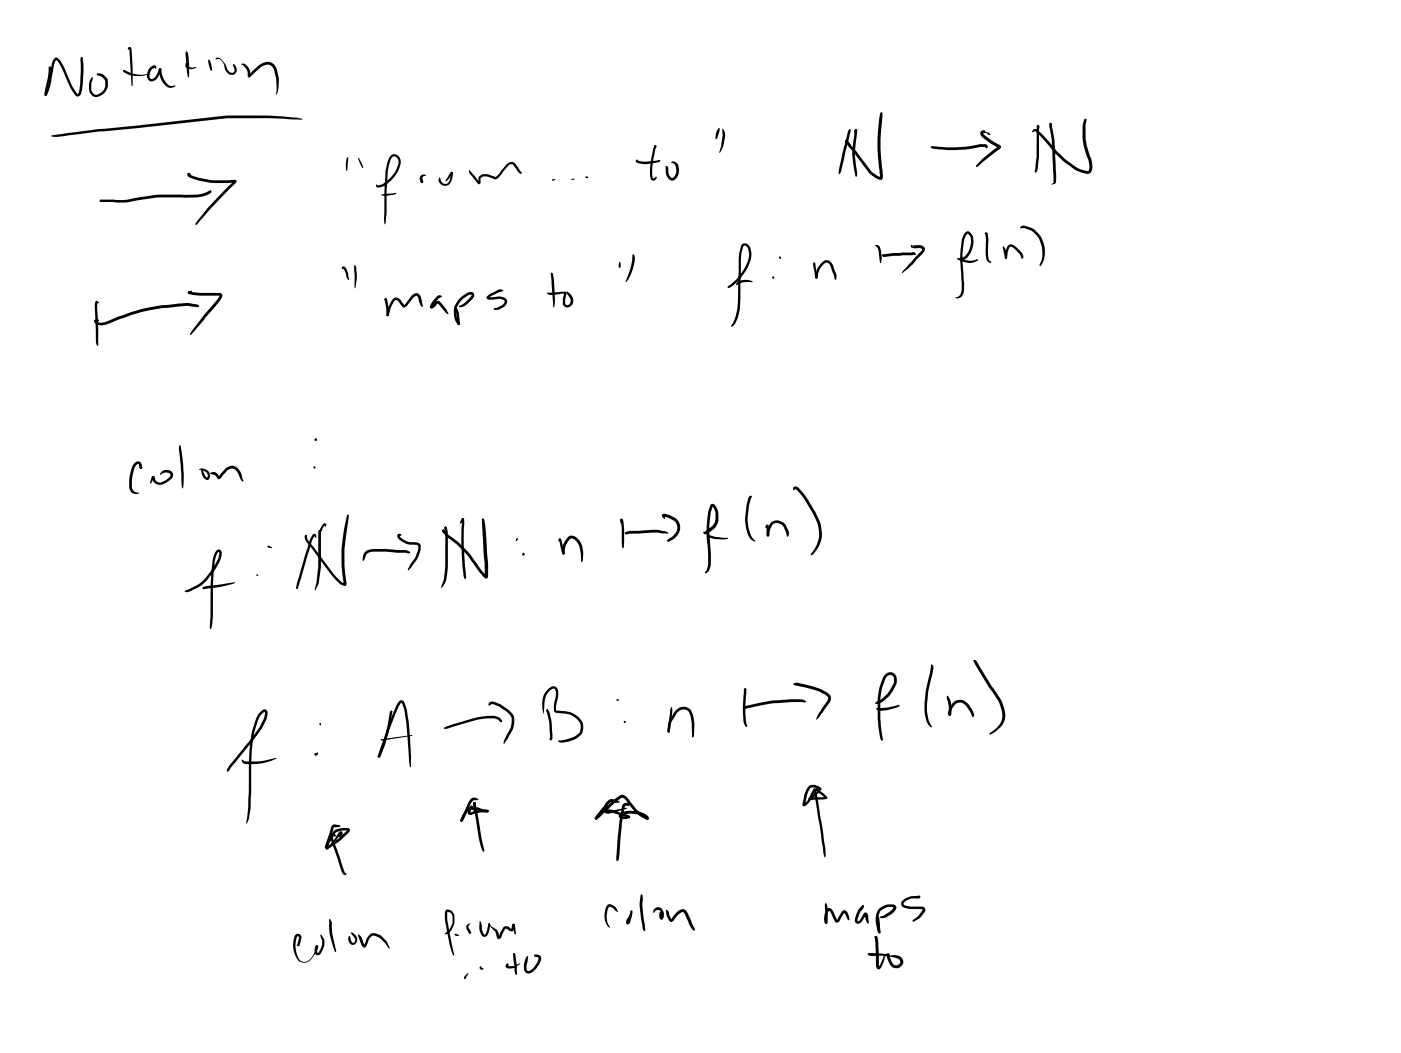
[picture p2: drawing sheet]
<svg xmlns="http://www.w3.org/2000/svg" width="108mm" height="81mm" viewBox="0 0 108 81" stroke-linecap="round" stroke-linejoin="round" font-family="sans-serif">
<g fill="#000">
<path d="M4.2 4.5a.38 .38 0 0 1 .5 .3l.9 1.8 .4 .6h.1a8.9 8.9 0 0 0 .1-2.7l.1-.1 .1 .1a6.4 6.4 0 0 1-.2 2.8 .26 .26 0 0 1-.3 .1 .26 .26 0 0 1-.2-.2l-.7-1.4a1.98 1.98 0 0 0-.7-1.2l-.1 .3-.2 1.2a2.09 2.09 0 0 1-.5 1.3l-.1-.1 .3-.9 .3-1.5zM3.8 5.2h.1v.7l-.3 1.4-.1 .1-.1-.2zM4 10.4l3.6-.5 10.2-1a25.8 25.8 0 0 1 5.5 .3l-5.9-.1-9.7 1-3.3 .4h-.4zM3.8 5.2h.2l.1 .4-.3-.3zM6.2 4.5l.1-.1 .1 .1h-.1zM6.3 4.4v.2l-.1-.1zM7.1 5.9l.1 .1-.2 .8a.45 .45 0 0 0 .3 .5 .45 .45 0 0 0 .6-.2 .87 .87 0 0 0 .2-.9l-.3-.3-.3-.1v-.1h.4l.4 .4a1 1 0 0 1-1.1 1.3 .84 .84 0 0 1-.3-.9zM7.7 15.4h2l2.5-.4h3l.5-.1 .5-.2a.11 .11 0 0 1 .1 .1 .11 .11 0 0 1-.1 .1l-.5 .2-.5 .1h-3l-1.8 .3a9 9 0 0 1-2.6 .1l-.1-.1zM7.7 15.4l.3 .1-.3 .1zM9.5 5.4h.1v.1h-.1zM9.5 5.4l.5 .2a2.53 2.53 0 0 0 1.3 .1 1.92 1.92 0 0 1-1.4 0l-.4-.2zM9.9 3.7a.16 .16 0 0 1 .2 0 .16 .16 0 0 1 0 .2l.1 1.3v1.4l-.2-2.8h-.1z"/>
<path d="M11.6 5.2a.25 .25 0 0 1 .4 0v.1l-.1-.1-.3 .3-.1 .3 .1 .2 .1 .1 .2-.2 .4-.6 .1 .1v.2a.8 .8 0 0 1-.8 .7 .66 .66 0 0 1 0-1.1zM12.3 5.3h.1v.1h-.1zM12.3 5.3h.1a1.53 1.53 0 0 0 .6 1.3h.5l-.3 .2-.3-.1a1.59 1.59 0 0 1-.7-1.3zM14.4 4.8l.1 .3 .6 .1-.3 .1a.37 .37 0 0 1-.5-.3zM14.3 4h.1h.1v.5l.1 1.2-.1 .3-.1-.5zM14.4 13.4l.1-.1a.14 .14 0 0 1 .2 .1 .14 .14 0 0 1 0 .1l-.1 .1-.1-.1h.1v-.1l.7 .3 .9 .2h1.9l.1 .1-3.1 3.3v-.1l.9-1.2 2-2.1 .1 .2h-.6a6.6 6.6 0 0 1-2.7-.4 .33 .33 0 0 1-.4-.3zM16 4.6h.1a.86 .86 0 0 1 .2 .9l-.1-.3zM16.6 4.5h.4l.7 1.1h.3l.1-.1-.2-.5h.1l.2 .1a.45 .45 0 0 1-.1 .6h-.4l-.4-.4a.96 .96 0 0 0-.4-.7h-.3zM18.6 4.9l.3 .1a.92 .92 0 0 1 .4 .9v-.1v.1a.22 .22 0 0 1-.2-.1 .22 .22 0 0 1 0-.2l-.2-.3zM19.1 5.8l.8-.8a.8 .8 0 0 1 .8-.2 .8 .8 0 0 1 .6 .6 2.78 2.78 0 0 1 0 1.9v-1.2l-.2-.7a.6 .6 0 0 0-.4-.4 .6 .6 0 0 0-.6 .2l-.8 .7-.1 .1zM26.8 12.1v.1l-.1 1-.1-.5zM27.6 12.2l.3 .4v.3z"/>
<path d="M30.1 12l.4-.1a.75 .75 0 0 1 .2 1.2 1.98 1.98 0 0 1-1.7 1.3v-.2l.2 .1a2.09 2.09 0 0 0 1.5-2l-.3-.2h-.2a2.47 2.47 0 0 0-.3 1.5l-.1 2.8-.2 .9 .1-3.7a2.86 2.86 0 0 1 .4-1.6zM29.4 15l1.1-.1-.8 .2h-.3zM32.3 13.8l.2 .1 .1 .2h-.2zM32.4 13.5h.2h.2l-.2 .1v.4l-.1 .1-.2-.3zM33.9 13.7l.2 .4 .3 .1 .3-.3 .1-.6h.1l-.1 .6-.3 .4h-.3l-.2-.1-.2-.3zM34.8 13.3h.1v.1h-.1zM34.7 13.3h.2v.1l-.5 .6-.1-.1zM36.1 13.1h.1l.4 .5 .3 .4v.1v-.5a1 1 0 0 1 1.2 0l.1 .1 .1-.2 .7-.8a.46 .46 0 0 1 .6-.1l.6 .7v.1l-.3-.1-.4-.6h-.2l-.2 .1-.8 1h-.2l-.5-.2h-.4l-.2 .1v.3a.14 .14 0 0 1-.1 .2 .14 .14 0 0 1-.2-.1l-.5-.7zM42.6 13.8h.2l-.2 .1zM45.1 13.6l.2 .1h-.1zM48.7 19.6h.1a1.72 1.72 0 0 1-.2 1.5l-.4 .6 .4-1.1zM49 12.3h.1v.1l.6 .1 1.1-.2 .1 .1-.3 .1-.7 .1a.78 .78 0 0 1-.9-.2z"/>
<path d="M50.4 11.2l.2 .1-.1 .1zM50.4 11.2h.1l.1 .1-.1 .1zM50.4 11.2l.2 .1-.3 1.1v1.1v.2l.2-.1 .1 .1-.1 .2h-.2a.34 .34 0 0 1-.2-.5l.1-1zM51.3 12.9a.17 .17 0 0 1 .2 0 .17 .17 0 0 1 0 .2l.1 .4 .1 .2h.2l.1-.3 .1-.2v-.4l-.2-.2a.1 .1 0 0 1-.1 0 .1 .1 0 0 1 0-.2 .1 .1 0 0 1 .1 0l.3 .2 .1 .5a.66 .66 0 0 1-.6 .8l-.3-.3-.1-.7zM55.4 9.9h.1l-.1 .2-.2 .6h-.1l.1-.4zM55.7 9.9l.1 .3 .1 .4-.2 .7-.3 .5 .3-1.3zM65.5 10v.1l-.1-.1zM65.5 10h.1l-.1 .1-.1-.1zM65.1 10.8h.2l1.8 2.4 .5 .3 .3 .1-.1 .1v-.6a13.5 13.5 0 0 1-.1-4l.1-.4h.2v.7a12.7 12.7 0 0 0 0 3.7v.3a.29 .29 0 0 1 0 .3 .29 .29 0 0 1-.3 .1l-.8-.5-1.7-2.4h.1l.3 .3h-.1l-.4-.2zM65.4 10h.1v.1l-.7 3.1-.1 .2-.1-.2 .3-1.5zM65.9 10l.1-.1 .1 .1-.2 1.8v.9a1.32 1.32 0 0 1 .1 .9l-.2-.5-.1-1.2 .2-1.9 .1 .1-.2 .1zM67.4 18.9h.3l.1 .2 .1 .8v.4l-.3-1.2z"/>
<path d="M67.9 19.7l.1-.1 .8-.1 1.6-.1a.12 .12 0 0 1 .1 .1 .12 .12 0 0 1 0 .2l-2.3 .1zM70.2 18.9l.2 .1h-.1l.1-.1h.7l.1 .2 .1 .2-.9 1-.9 .7 1.6-1.8-.5-.1a.23 .23 0 0 1-.3 .1 .23 .23 0 0 1-.1-.3zM71.8 11.3l1.4 .1 1.6-.1a2.03 2.03 0 0 1 1.2-.1h.1a.12 .12 0 0 1 0 .1 .12 .12 0 0 1-.2 .1v-.1l-1.4 .2-1.5 .1-1.1-.1-.2-.2zM74.4 17.9a.26 .26 0 0 1 .2-.1 .26 .26 0 0 1 .2 .2l.2 .3a1.59 1.59 0 0 1-.8 1.8h-.3l-.2-.2 .7-.2a1.68 1.68 0 0 0 .4-1.4l-.2-.3-.1 .1a4.6 4.6 0 0 0-.3 2.2l.1 2a.55 .55 0 0 1-.6 .7l-.1-.1h.2a.56 .56 0 0 0 .3-.6v-.7a11.1 11.1 0 0 1 0-3zM75.9 18l.1-.1 .1 .1v1.7l.1 .3 .2 .2-.1 .1-.2-.2-.1-.2v-1.9zM75.6 10.1l.2-.1 .2 .2h.2l.1 .2-.4-.2-.1 .1 .6 .5 .7 .4a.24 .24 0 0 1 0 .3 .24 .24 0 0 1-.2 .1l-1.6 1.3-.1-.1a5.1 5.1 0 0 1 1.6-1.4l.1-.1v.1l-1.1-.7a.37 .37 0 0 1-.2-.6zM77.3 19h.1a.86 .86 0 0 1 .1 1l-.1-.1zM77.7 18.9l.1-.1a.58 .58 0 0 1 .6 .3l.4 .6a.12 .12 0 0 1 .1 .2 .12 .12 0 0 1-.2-.1l-.2-.3-.6-.5-.2 .2-.1 .5a.11 .11 0 0 1 0 .2 .11 .11 0 0 1-.2-.1l.1-.4zM78.7 17.5l.2-.1a1.78 1.78 0 0 1 1.5 1.2 1.91 1.91 0 0 1-.2 1.9l-.1-.1a2.26 2.26 0 0 0 0-2l-.1-.2a1.48 1.48 0 0 0-1-.6h-.3zM79.6 10h.3l.9 .9a5.9 5.9 0 0 0 2.8 2.2l.3 .1v-.2l-.2-.9a4.6 4.6 0 0 1-.2-2.9l.1-.1 .1 .1-.1 .5a5 5 0 0 0 .4 2.3 1.8 1.8 0 0 1 .1 1.1l-.1 .2-.3 .1a5.7 5.7 0 0 1-2.9-2.1l-1-1.2-.3 .1zM79.9 9.7l.1-.1 .1 .2-.2 .4zM79.9 9.7h.2v2.4l-.1 .9-.2 .3-.1-.1 .2-1.1z"/>
<path d="M80.9 9.5h.1l.1 .1a.1 .1 0 0 1 0 .2 .11 .11 0 0 1-.2-.1zM80.9 9.5l.1 .1 .2 1.2 .2 2.8-.1 .5-.2 .1 .1-.1-.2-3.3-.1-1zM7.4 23.2h.1l.1 .1h-.2h.1v3.4l-.1-.4-.1-2.6zM7.3 24.7h.4l-.3 .1v-.1l.2 .1h.4l2.1-.8a16.8 16.8 0 0 1 4.3-.7l.5 .1a.27 .27 0 0 1 .4 .2h-.4a10.8 10.8 0 0 0-3.2 .3l-1.6 .4-1.5 .6a1.18 1.18 0 0 1-1.2 .1l-.2-.2zM10.4 35.7l.3-.1 .2 .1a.25 .25 0 0 1 0 .4l-.3-.3-.3 .3-.1 .8v.7l.1 .3 .4 .1-.2 .1-.2-.1-.3-.3v-.6l.1-1zM10.8 35.9l.2 .1-.1 .1-.1-.1zM10.8 35.7l.2 .3a.14 .14 0 0 1-.2 .1 .14 .14 0 0 1-.1-.2zM11.7 36.7l.2 .1-.3 .5zM11.7 36.7h.2l.2 .4 .3 .1 .4-.2 .3-.4-.1-.1-.2-.1-.4 .2a.3 .3 0 0 1 0-.3 .3 .3 0 0 1 .4-.1l.4 .1 .1 .4-.2 .3-.5 .3a.59 .59 0 0 1-.8-.3zM13.9 34.3l.2 1.5v1.8l-.1-.2-.2-2.7zM14.5 22.5l2.4 .1a.22 .22 0 0 1 .2 .1 .22 .22 0 0 1 0 .2l-2.4 2.9-.1-.1 .2-.3 2.1-2.6-2-.1h-.4zM14.5 22.5h.2v.1h-.2z"/>
<path d="M14.5 22.5l.2-.1 .1 .1a.15 .15 0 0 1-.2 .1 .15 .15 0 0 1-.1-.1zM15.3 36.2l.3-.1 .4 .1 .1 .3 .1 .2a.27 .27 0 0 1-.3 .3 .27 .27 0 0 1-.3-.3l-.1-.2v-.4l.3 .6 .2 .1-.1-.3zM16.2 36.5l.4-.1 .3 .4-.1-.1 .6-.6 .3-.2h.3l.3 .1 .2 .3 .3 .8h-.1l-.1-.1-.4-.8-.3-.1-.4 .1-.4 .6a.22 .22 0 0 1-.3 .1 .22 .22 0 0 1-.2-.2zM26.4 20.6a.27 .27 0 0 1 .3 .3l.2 .7-.4-.9-.1 .1-.1-.1zM27.3 20.4l.1 .1 .1 .6-.2 1.1zM29.6 23h.2l-.1 .2zM29.7 23l.1 .1-.1 .1-.1-.1zM29.7 23l.1 .1 .1 .6 .1 .6-.1 .1-.1-.1zM30.3 23a.39 .39 0 0 1 .6 .2l.3 .3 .6-.8 .3-.1 .2 .1 .3 .9-.1 .1-.4-.9-.2 .1-.5 .7a.23 .23 0 0 1-.2 .1 .23 .23 0 0 1-.3-.1l-.2-.4-.2-.1-.4 .6-.2 .6h-.1l.1-.6zM29.8 24.2l.2 .1-.1 .1-.1-.1zM33.7 22.8h.2h.2l-.3 .2-.5 .7-.1-.1 .4-.4h.2l.7 .8a.1 .1 0 0 1 .1 .1 .1 .1 0 0 1-.1 .1 .1 .1 0 0 1-.1-.1l-.6-.7h-.1a.38 .38 0 0 1-.6 .3l.2-.4zM35 23.6h.1a2.06 2.06 0 0 1 .4 1.3l-.2 .1-.1-.1z"/>
<path d="M35.4 23l.7-.5h.3l.1 .2v.3l-.7 .6-.3 .1-.2-.1 .6-.3 .4-.4v-.2l-.3 .1-.5 .4a1.31 1.31 0 0 0-.1 1.7v.1h-.1a1.54 1.54 0 0 1 .1-2zM35.3 24.8l.1 .1v.1l-.2-.1zM35.6 39.9h.1v.2h-.1zM35.6 39.9l.1 .1 .1 .1-.1 1.9 .2 2.5-.1 .1-.1-.3-.2-2.1zM37.6 22.8l1-.5 .2 .1-1.1 .6-.1-.1 .9-.1 .3 .1 .2 .2a.43 .43 0 0 1-.2 .6l-.5 .2a.11 .11 0 0 1-.2 0 .11 .11 0 0 1 0-.2l.6-.2 .2-.3-.4-.2-.5 .1a.32 .32 0 0 1-.5-.2zM42.1 22.6l1-.1a.41 .41 0 0 1 .6 .1l-.2 .8 .2 .1 .2-.1 .1-.3-.3-.6a.73 .73 0 0 1 .4 .9l-.3 .3-.4-.2v-.4l.1-.5-1 .1zM42.5 21l.2 .6v.7l.1 .8-.1 .6-.3-2.6zM47.7 20.2h.1v.3l-.1 .2v-.1zM47.8 40h.1l.1 .1 .1 .6v1l-.1 .5h-.1zM51 39.6l.5 .1a1.21 1.21 0 0 1 .8 .5l.1 .4a1.08 1.08 0 0 1-.6 1l-.3 .2-.1-.1 .3-.3a.87 .87 0 0 0 .5-.8l-.2-.5-.8-.3v-.1v.2v.1l-.2-.2zM57.2 18.8h.4a1.43 1.43 0 0 1 0 1.9 3.3 3.3 0 0 1-1.5 1.5v-.1l.1-.1a3.8 3.8 0 0 0 1.5-2.4l-.1-.5-.1-.1-.2-.1-.2 .8v1.9a7.6 7.6 0 0 1-.3 3l-.2 .4-.2 .2-.1-.1 .1-.1a3.5 3.5 0 0 0 .5-1.8v-3.4zM56.1 22.1h.1l-.1 .1z"/>
<path d="M56.8 21.8a1.14 1.14 0 0 1 1.2-.1l-.8 .1-.3 .1a.09 .09 0 0 1-.1 0 .09 .09 0 0 1 0-.1zM57.7 38.2h.2l.1 .1-.2 .2a5.6 5.6 0 0 0-.1 2.1 1.93 1.93 0 0 0 .5 1.1 .84 .84 0 0 1-.7-.9 4.7 4.7 0 0 1 .1-2.4zM61.2 37.5a.38 .38 0 0 1 .4 .2l.5 .5 .6 1.1a2.72 2.72 0 0 1 .1 3.3l-.2 .2-.1-.1a2.61 2.61 0 0 0 0-3.3l-.8-1.3-.3-.4h-.1l-.1 .1-.1-.1zM62.7 20.3v-.1l.1 .1v.3zM62.7 20.3v-.1l.1 .1 .2 1.1-.1 .1-.1-.1zM63.3 20.3l.2-.2a.53 .53 0 0 1 .7 .5l.1 .1a.78 .78 0 0 1 .1 .9l-.4-1a.41 .41 0 0 0-.3-.4l-.5 .5-.2 .5a.17 .17 0 0 1 0 .2 .17 .17 0 0 1-.2 0l.2-.7zM74 20l.7 .1 .7-.1-.3 .2-.4 .1-.7-.2zM16.7 42.4a.26 .26 0 0 1 .3 0 .26 .26 0 0 1 .1 .3 3.9 3.9 0 0 1-2.8 2.9h-.1l.4-.2a4.3 4.3 0 0 0 2.3-2.8l-.1-.1-.1 .2-.2 .6-.1 1.6v2.6l-.1 .9-.1 .1 .1-4.4 .1-1.1zM15.6 45.3h.2l-.1 .1zM15.6 45.3l2.5-.4-1.5 .4-.9 .1zM15.6 45.3l.1-.1 .1 .2zM20 54.9l.2-.2a.27 .27 0 0 1 .3 0 .27 .27 0 0 1 .1 .4l-.4 1.1-2.7 3.2v-.1l.1-.3 2.4-3 .4-.7v-.4a1.27 1.27 0 0 0-.6 .9 14.1 14.1 0 0 0-.4 4.9l-.1 1.6-.2 .9-.1 .2a40.9 40.9 0 0 0 .2-5.6 6.3 6.3 0 0 1 .8-2.9z"/>
<path d="M17.5 59.3l.1 .1h-.1zM18.7 58.5l.3 .2h.7l1.6-.3-1 .4-.7 .1-.8-.1-.1-.1zM19.8 44.3h.1l-.1 .1zM20.6 42.1l.1-.1 .3 .2h-.3zM22.8 45.3l.2-.1-.1 .2zM22.8 45.3l.1-.1v.1zM23.5 41.3l.1-.1v.2zM23.5 41.2l.1 .1v.1l-.1-.1zM23.5 41.3h.1l.1 .3 1.9 2.5a1.44 1.44 0 0 0 1 .8l-.1 .1-.1-.8-.1-1.9 .2-1.5 .3-1.2 .1 .1-.4 2.6v1.2l.2 1.5-.1 .2a1.74 1.74 0 0 1-1.1-.9l-1.5-2a1.18 1.18 0 0 1-.5-1zM24.3 58.1h.1v.1h-.2zM24.3 58.1l.1-.1v.1l-.1 .1zM24.1 41.2h.2l.1 .2-.2-.1-.2 .3-1.1 3.8-.1-.1 .1-.4 .5-1.8 .5-1.4z"/>
<path d="M24.3 58.1l.2-.1-.2 .2zM24.9 40.4l.2-.1 .1 .1-.1 .2-.1-.2-.3 .6a19.9 19.9 0 0 1-.2 4l-.2 .4-.1 .1a10.1 10.1 0 0 0 .3-3.6v-1zM28.1 42.5a1.25 1.25 0 0 1 1-.2l2.1 .1 .4 .2h-.1l-1.7-.1h-1.1l-.4 .2-.3 .5v-.3zM30.7 54.1a.25 .25 0 0 1 .3-.1 .25 .25 0 0 1 .2 .2l.3 1.6 .2 2.4-.1 .9-.1-.4-.2-3-.2-1-.2-.6-.5 1.2-1.1 3-.1 .1-.1-.1 1.1-3.1zM29.4 57l2.4-.3-2.4 .4zM30.1 54.8h.1v.2zM30.1 54.8h.1v.1h-.1zM30.1 54.8h.1v.1l-.3 1.7-.5 1.5-.2 .3-.1-.1 .4-1.1zM30.7 41.2h.2l-.1 .1 .6 .4 .9 .2 .1 .1v.5a3.3 3.3 0 0 1-.9 1.4h-.1l.2-.4 .4-.6 .2-.8-.9-.2a.77 .77 0 0 1-.7-.7zM34.1 40.8h.1v.2h-.1zM34.1 40.8h.1l.3 .4 .8 .6 .7 .7 1.1 1.5 .4 .4h-.1l-.3-4.1v-.3h.2l.2 1.5 .1 2.8a.21 .21 0 0 1-.2 .3 .21 .21 0 0 1-.2-.2l-1.2-1.6-.8-.9-.8-.6-.3-.3zM34.2 56.1l2.5-.8a2.5 2.5 0 0 1 1.8 0l.2 .2v.1h-.2l-.1-.1a2.57 2.57 0 0 0-1.7 0l-2.2 .6-.3 .1z"/>
<path d="M34.2 40.6h.2v.3zM34.3 40.6h.1v.1l-.1 .1zM34.3 40.6h.1l.1 .5v3a1.76 1.76 0 0 1-.4 1.2l-.1-.1 .2-.5 .1-1zM35.6 39.9l.2 .1-.3 .4zM37.7 54.1h.2h.3l1 .6a1.14 1.14 0 0 1 .3 1.5l-.7 1.1v-.3l.5-.9 .1-.4a.76 .76 0 0 0-.4-.9l-.5-.4-.5-.1h-.1l-.2 .1-.1-.1zM40.3 42.6h.1v.2h-.1zM42.2 53.1l.3-.2h.3a.87 .87 0 0 1 .1 1.1l-.1 .7 .5 .1a1.49 1.49 0 0 1 1.6 1.3l-.1 .5a2.12 2.12 0 0 1-1.6 .6l-.2-.1h.2a2.18 2.18 0 0 0 1.5-.6v-.7l-.3-.5-.5-.2-1-.2-.2-.1v-.4l.1-1.1-.1-.2-.4 .2a1.95 1.95 0 0 0-.4 1.5v.2a2.02 2.02 0 0 1 0-1.5zM42.2 54.6v.2l-.1-.1zM42.2 54.6v.1a4.9 4.9 0 0 1 .4 2.2 .11 .11 0 0 1-.1 .2 .11 .11 0 0 1-.1-.1 .11 .11 0 0 1 0-.1h.1h-.1l-.1-1.3-.2-.9zM43.1 41.5h.1l.1 .1 .2 1-.1 .1-.1-.1-.2-1h.1l-.2 .1zM43.7 41.4l.3-.1a.93 .93 0 0 1 .9 .8v1v.2h-.1v-.1a1.86 1.86 0 0 0-.4-1.5l-.3-.2-.2 .1-.3 .5-.1 .5-.1 .1a.99 .99 0 0 1 .1-1zM47.8 40l.2 .1-.1 .3z"/>
<path d="M48.2 41l.4-.1 2-.1 .9 .3-1.2-.1-2 .2-.2-.1zM48.2 41h.1l-.1 .2zM52.1 54.7a.74 .74 0 0 1 1.2 .1l.2 1v.8l-.1 .2-.2-1.6-.1-.4-.3-.1h-.3l-.3 .2-.5 .7-.1 .6a.12 .12 0 0 1 0 .2 .12 .12 0 0 1-.2 0l.2-.9zM51.7 54.5h.1v.2l-.2 1.5a.14 .14 0 0 1 0 .2 .14 .14 0 0 1-.2 0 .14 .14 0 0 1 .1-.2zM54.8 38.9l.1-.1 .2 .1a1.53 1.53 0 0 1-.1 1.8l-.6 .5h-.1l-.1-.2 .7-.5a1.05 1.05 0 0 0 .2-.9l-.2-.6a4.8 4.8 0 0 0-.2 2.1v.2a7.2 7.2 0 0 1-.1 2.6l-.2 .3-.1-.1 .2-.2a8.4 8.4 0 0 0 0-2.6 5.8 5.8 0 0 1 .2-2.4zM54.5 41.3l1.6 .2-.3 .1-.7-.1-.5-.1v-.1l-.1 .6zM57.3 54.5l2.3-.5 2.2-.1 .3 .2-2.6 .1-2.1 .4v-.1v.2l-.1-.1zM57.3 53.1h.2l-.1 .2zM57.3 53.1h.2l-.1 1.7 .2 1.2h-.1a1.28 1.28 0 0 1-.3-1zM59 40.4l.2 .1a1.13 1.13 0 0 1 0 .8l-.1-.1-.1-.6h.2h-.2zM59.4 40.3a.77 .77 0 0 1 1.2 .2l.2 .5-.1 .4-.5-1a.49 .49 0 0 0-.7 .1l-.2 .7-.1 .1-.1-.1v-.2zM61.2 52.7l.3-.1 1.6 .4 .6 .3 .3 .3a.61 .61 0 0 1-.2 .7l-.9 1.1 .2-.4 .7-1.1v-.2l-.7-.4-1.8-.5z"/>
<path d="M68.2 52a.56 .56 0 0 1 .7-.1 .56 .56 0 0 1 .2 .8 2.95 2.95 0 0 1-1 1.3l-.6 .2a.24 .24 0 0 1 .3-.2l.6-.5 .4-.8 .1-.5-.3-.2a.5 .5 0 0 0-.4 .4l-.2 .7-.2 .8v1.5l.2 1.6v.1l-.2-.3-.1-.8-.1-1.7a4 4 0 0 1 .6-2.3zM67.6 54.5h.7l1-.2v.1l-.6 .2-.8 .2-.3-.1-.1-.1zM71.7 51.2h.1l.1 .1v.2l-.4 1.8a3.8 3.8 0 0 0 .3 2.6v.1a1.35 1.35 0 0 1-.6-1.2l.1-1.6zM73 53.7v-.1a1.65 1.65 0 0 1 .2 1.6l-.1-.1v-.7zM73.4 54.2a.74 .74 0 0 1 1-.2 1.97 1.97 0 0 1 .7 1.1v.1a.12 .12 0 0 1-.2 0 .12 .12 0 0 1-.1-.2l-.4-.6-.3-.2-.2-.1a.64 .64 0 0 0-.5 .5l-.1 .4h-.1l.1 .1a.16 .16 0 0 1-.3-.1 .16 .16 0 0 1 .1-.2zM75.1 50.8l.2 .2 1.8 2.8a1.77 1.77 0 0 1-.1 2.3l-.6 .5h-.1v-.1a1.9 1.9 0 0 0 .9-1 2.02 2.02 0 0 0-.3-1.5l-1.6-2.6-.3-.5zM22.8 72h.2l.2 .2-.1 .6-.1 .1-.1-.1h.1h-.1l.1-.6h-.1a1.74 1.74 0 0 0 .4 1.9 .73 .73 0 0 0 .8-.5l.3-.8 .1 .1-.1 .5a1.2 1.2 0 0 1-1 .8 .86 .86 0 0 1-.8-.9 1.78 1.78 0 0 1 .2-1.3zM24.3 72.9l.2-.1v.2h-.1zM24.7 72.1l.1-.1 .2 .4a1.47 1.47 0 0 1-.4 1.2h-.2l-.1-.1v-.4l.1-.3 .1 .1-.1 .5h.2a1.18 1.18 0 0 0 .2-1zM25.7 64l.7-.2h.5l.1 .2-.1 .2-.7 .6-1 .7-.1-.1 .1-.1 1.6-1.3h-.4a.61 .61 0 0 0-.7 .3l-.5 1.1-.1-.1v-.3zM26.1 64.1h.2l.1 .2a.18 .18 0 0 1-.1 .2 .18 .18 0 0 1-.2-.1l.1-.2h.1l-.9 1.1-.2 .2-.1-.1v-.1a3 3 0 0 0 1-1.1zM25.4 70.9l.1-.1 .1 .3v.8l.3 1.4v.1l-.5-1.4z"/>
<path d="M25.5 64.2h.1l.3 .2-.1 .1-.3-.1 .1-.1 1 3a.1 .1 0 0 1 0 .1 .1 .1 0 0 1-.1 0l-1-2.8zM25.6 63.6l.2-.1 .4 .1-.5 .2-.4 1.5-.2 .1-.1-.1 .2-.1h-.1zM27.1 71.8l.3 .2a.46 .46 0 0 1-.1 .8h-.3l-.2-.4 .1-.3 .2 .5h.2l.1-.1-.1-.2-.3-.4zM27.6 72l.2 .2 .2 .6 .4-.7a.51 .51 0 0 1 .7-.1l.3 .1 .4 .4 .2 .6-.7-.8-.3-.2h-.3l-.3 .3a.49 .49 0 0 1-.4 .6l-.2-.2zM34.4 70.1h.1a.56 .56 0 0 1 .5 .5 1.09 1.09 0 0 1-.7 1.4l.3-.3a1.31 1.31 0 0 0 .3-1.1l-.2-.3h-.2v.7l.5 2.6-.4-.8-.3-1.8v-.7zM35.1 71.9l.3 .2h-.3l-.1-.1zM36 62.3l.2-.1h.5l.8 .2a.12 .12 0 0 1 .1 .2 .12 .12 0 0 1-.2 0l-.7-.2h-.5l-.3 .3-.3 .6-.1-.2 .2-.5zM35.9 75.1l.2-.1-.3 .4v-.1zM35.7 75.3h.1h.1l-.1 .1zM35.8 75.3h.1l-.1 .1zM36 71.3l.2-.1-.1 .2 .1 .3a.12 .12 0 0 1 .1 .2 .12 .12 0 0 1-.1 .1 .12 .12 0 0 1-.1-.2l.1-.1 .1 .1h-.1l-.1 .1-.1-.2-.1-.3zM36.5 61.8l.2 .1-.1 .1-.2-.1z"/>
<path d="M36.5 61.8h.1v.2h-.1zM36.5 61.9l.1-.1 .1 .1 .6 3.7-.2-.1-.2-.7zM36.3 61.6l.3-.1 .3 .1-.5 .1-.7 1.5-.1 .1h-.1l.6-1.4zM36.9 71h.1l.1 .2 .1 .5 .1 .3 .2-.2 .1-.7 .1 .1-.1 .7-.2 .3-.2-.1-.2-.2zM37 74.5v-.1l.2 .2a.1 .1 0 0 1 0 .1 .1 .1 0 0 1-.2 0zM36.3 62.1h.1l.3 .4h-.1l-.3-.3h.1l-.2 .4 .8-.2h.6l.1 .1-.1 .1h-.6l-.7 .2a.19 .19 0 0 1-.2-.2zM37.7 71.1l.2 .3a.72 .72 0 0 1 .5 .6l.1 .2h-.1l.4-.8h.3l.3 .2v-.3a.12 .12 0 0 1 .1-.1 .12 .12 0 0 1 .2 .1l-.1 .2a.29 .29 0 0 1-.2 .3 .29 .29 0 0 1-.3-.2h-.2l-.3 .7a.17 .17 0 0 1-.1 .1 .17 .17 0 0 1-.2-.1l-.1-.5-.4-.4-.2-.2zM39 74.3l.1-.1 .1 .1-.1 .2 .4-.1 .6-.2a.96 .96 0 0 1-1 .4l-.1-.1zM39.5 71.2h.1v.2l-.1-.1zM39.5 73.5l.1-.1 .1 .1-.1 .1zM39.5 73.5h.1l.1 .1h-.1zM39.5 71.2l.2 .1v.7z"/>
<path d="M39.5 73.5h.1a.33 .33 0 0 1 .1 .4l.1 1.1v.1l-.2-.3zM40.6 73.7h.1l-.1 .9 .1 .2 .4-.2 .3-.5 .1-.3-.3-.1v-.1h.4l.1 .3-.1 .3-.4 .5-.3 .3h-.3a.6 .6 0 0 1-.2-.8zM45.9 63l1.4-1.4 .5-.3 .2-.1a.87 .87 0 0 1 .6 .6l.6 .7 .7 .5-.1 .1-.6-.3-.6-.1-.7 .2h.6a.34 .34 0 0 1-.4 .2h-.3a.25 .25 0 0 1-.1-.3 .25 .25 0 0 1 .3-.2l.4-.1h.7a.92 .92 0 0 1 .9 .6l-.2 .1-.6-.4-1-1.2-.3-.1-.5 .3-1.1 1.1a.33 .33 0 0 1-.5 .2zM46.8 69.7h.2l.3 .1 .3 .5-.7-.4a1.44 1.44 0 0 0 .1 1.5v.1a1.3 1.3 0 0 1-.2-1.8zM46.8 61.7l.4-.1 .6 .2h-.8l-1 1.3h-.2v-.1zM46.6 62.4a.81 .81 0 0 1 .9 .1l1 .3v.1v.1l-1.4-.4h-.4v-.1l1.6-.3v.1l-1.3 .4a.2 .2 0 0 1-.3 0 .2 .2 0 0 1-.1-.3zM48 62l.3-.1 .3 .1-.1 .1h-.3l-.1 .1-.2 1.3-.2 2.7-.2 .1v-.3l.2-2.5 .2-1.4zM48.6 70.2h.1l-.1 .1zM48.6 70.2h.1v.1l-.2 .8a.18 .18 0 0 1-.2 .1 .18 .18 0 0 1 0-.3l.4-.5-.1 .3-.2 .4h-.1zM49.4 69v-.1l.1 .1v.3v.6l.2 1.8v.1a6.2 6.2 0 0 1-.4-2.2zM50.4 70a.49 .49 0 0 1 .6 .1 .49 .49 0 0 1 .1 .6 .17 .17 0 0 1-.1 .2 .17 .17 0 0 1-.2-.2v-.3a.11 .11 0 0 1 .2-.1 .11 .11 0 0 1 0 .2v.2h-.1l.1-.3-.3-.3-.4 .2zM51.4 70.1l.1 .1 .2 .7 .2-.3 .4-.4 .3-.1h.2l.2 .3 .5 1.3-.2-.1-.7-1.3-.3 .1-.3 .4a.22 .22 0 0 1-.2 .2 .22 .22 0 0 1-.3-.1l-.2-.4z"/>
<path d="M62.3 61.5h.2l-.1 .1h-.1zM62.3 61.5l.6-.5 .2-.3h.1l-.1 .3-.4 .5-.3 .1zM62.7 60.7l.2 .4 .5 2.7 .2 1.5v.8l-.9-5.2zM62.3 60.6l.5-.1 .3 .1 .2 .2-.8-.1-.3 .5-.2 .8-.1-.1 .3-.2 .4-.8 .2-.1h.3l.6 .7h-.1l-.8-.5-.4 .8a.45 .45 0 0 1-.6 .3l.2-.9zM63.1 60.7h.1l.1 .1-.2 .1zM63.7 70h.2a.48 .48 0 0 1 .4 .4l.2 .5 .3-.5a.3 .3 0 0 1 .3-.3 .3 .3 0 0 1 .3 .3l.1 .5h-.1l-.4-.6-.3 .7-.3 .1-.5-.9-.2 .5v.4a.33 .33 0 0 1-.2-.5zM63.6 69.6a2.95 2.95 0 0 1 .2 1.5l-.1 .1-.1-.1zM62.3 61.5l1.4-.1a.21 .21 0 0 1-.1 .2 .21 .21 0 0 1-.2 0l-1 .1zM66.5 69.8h.1l-.1 .1-.1-.1zM66.4 69.8h.2l-.1 .1h-.1zM66.4 69.8a.11 .11 0 0 1 .2 0 .11 .11 0 0 1-.1 .2l-.3 .4-.1 .6 .1-.1 .2-.3a.22 .22 0 0 1 .2-.3 .22 .22 0 0 1 .2 .1l.2 .7-.1 .1-.2-.2-.1-.5h.2l-.5 .6-.2 .1-.2-.1v-.2l.1-.5zM66.8 73.5l.4-.1 1.1 .1a.16 .16 0 0 1 .2 0 .16 .16 0 0 1 .1 .2l.2 .5 .1 .2h.2l.3-.2-.1-.2-.8-.3 .4-.1h.3a.52 .52 0 0 1 .2 .9 .52 .52 0 0 1-.9-.2l-.2-.7 .2 .1h-1.4z"/>
<path d="M67.3 72.2l.1-.1a.15 .15 0 0 1 .2 0 .15 .15 0 0 1 0 .2l.1 2.2 .4-.9h.1l-.1 .3-.2 .7a.21 .21 0 0 1-.3 .1 .21 .21 0 0 1-.1-.3v-1.8zM67.6 70.4l.2 .4v1v.1l-.1-.1-.1-.3-.1-1zM67.7 70h.1a1.19 1.19 0 0 1 1.2-.2l.1 .2a1.35 1.35 0 0 1-1.2 .7h-.1l.7-.4 .3-.4h-.5a.88 .88 0 0 0-.6 1.2l.1 .8a.52 .52 0 0 1-.3-.5 1.5 1.5 0 0 1 .2-1.4zM69.5 69.4l.6-.3 .7-.1-.1 .1 .1-.1 .1 .1v.1h-.7l-.4 .2-.2 .3 .5 .1 .9 .1a.27 .27 0 0 1 .3 .1 .27 .27 0 0 1-.1 .3l-.4 .5-.4 .2h-.1l.5-.5 .3-.4a2.63 2.63 0 0 1-1.6-.2l-.1-.3z"/>
<circle cx="80" cy="9.7" r=".09"/>
<circle cx="62.9" cy="21.4" r=".09"/>
<circle cx="34.2" cy="41" r=".12"/>
<circle cx="61.2" cy="52.7" r=".07"/>
<circle cx="63.6" cy="71.1" r=".1"/>
</g>
<g fill="#000">
<path d="M44.1 13.8h.1l-.1 .1z" fill-rule="evenodd"/>
<path d="M44.1 13.8h.2z" fill-rule="evenodd"/>
<path d="M60 19.8l.1 .1z" fill-rule="evenodd"/>
<path d="M60.1 19.8v.1z" fill-rule="evenodd"/>
<path d="M60 19.8h.2v.2z" fill-rule="evenodd"/>
<path d="M24.2 36h.1l-.1 .1z" fill-rule="evenodd"/>
<path d="M24.2 36h.1l-.1 .1z" fill-rule="evenodd"/>
<path d="M24.3 36v.1z" fill-rule="evenodd"/>
<path d="M24.2 33.9l.2-.1v.1l-.1 .1z" fill-rule="evenodd"/>
<path d="M24.3 33.8l.1 .1-.1 .1z" fill-rule="evenodd"/>
<path d="M59.5 21.4h.1z" fill-rule="evenodd"/>
<path d="M59.5 21.4h.2l-.1 .1z" fill-rule="evenodd"/>
<path d="M59.5 21.3l.2 .1-.1 .1z" fill-rule="evenodd"/>
<path d="M24.7 55.7v.1v.1l-.1-.1z" fill-rule="evenodd"/>
<path d="M24.7 55.7v.2l-.1-.1z" fill-rule="evenodd"/>
<path d="M39.8 41.5h.1z" fill-rule="evenodd"/>
<path d="M39.8 41.5l.1 .1-.1 .1z" fill-rule="evenodd"/>
<path d="M39.8 41.5h.1l-.1 .1z" fill-rule="evenodd"/>
<path d="M47.5 53.9l.1 .1z" fill-rule="evenodd"/>
<path d="M47.5 53.9v.1z" fill-rule="evenodd"/>
<path d="M47.5 53.9h.1h.1z" fill-rule="evenodd"/>
<path d="M48.1 55.6h.1v.1z" fill-rule="evenodd"/>
<path d="M48.1 55.6h.1l-.1 .1z" fill-rule="evenodd"/>
<path d="M48.1 55.6h.1v.1h-.1z" fill-rule="evenodd"/>
<circle cx="44.1" cy="13.8" r=".04"/>
<circle cx="24.3" cy="33.9" r=".08"/>
</g>
</svg>
